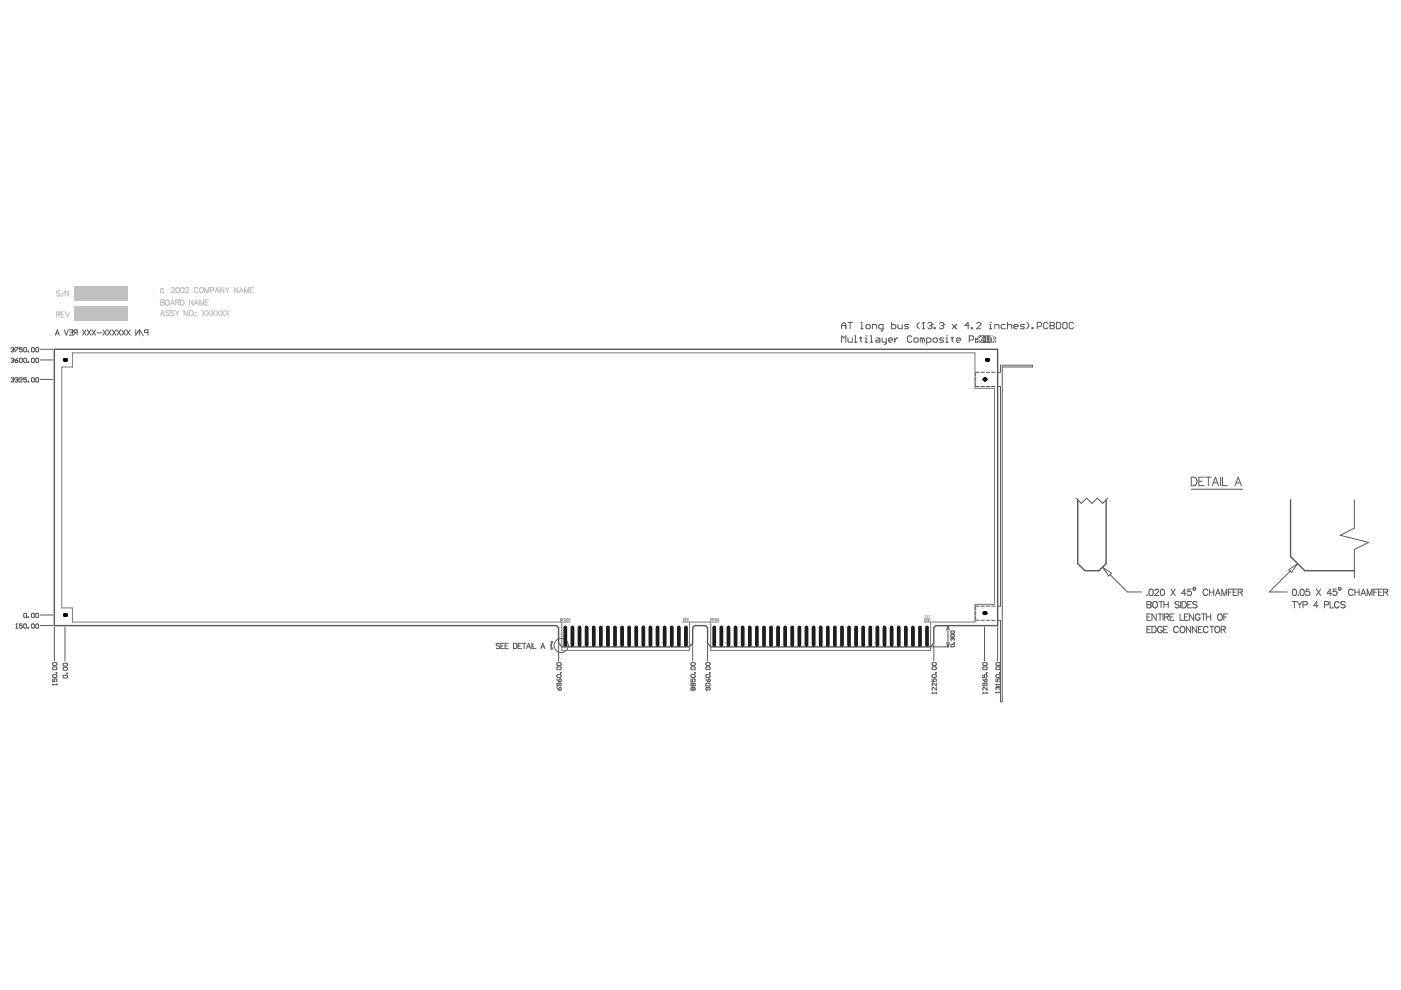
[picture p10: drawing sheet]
<svg xmlns="http://www.w3.org/2000/svg" width="297mm" height="210mm" viewBox="0 0 297 210" stroke-linecap="round" stroke-linejoin="round" font-family="sans-serif">
<g fill="none" stroke="#5a5a5a" stroke-width=".21">
<path d="M2.3 73.9l.5-.2 .1 .3M2.3 76.1l.5-.1 .1 .3M2.6 76.4h.2M2.6 74.2h.2M2.8 74.2l.1 .1-.1 .3-.5-.1M2.8 76.4l.1 .2-.1 .3-.5-.2M2.9 76.3h.1M2.9 74h.1M2.9 76.3l-.1 .1M2.9 74l-.1 .2M3.2 73.7h.6l-.6 .9M3.2 76.4h.5l.1 .3-.4 .2z"/>
<path d="M3.8 76l-.6 .4M4.3 76l.4 .1v.6l-.1 .2-.5-.2v-.6zM4.7 73.7h-.6v.5l.3-.2 .3 .2-.1 .4-.5-.1M5 73.9l.2-.2 .4 .2v.6l-.1 .1-.5-.1zM5.2 76l.4 .1v.6l-.1 .2-.5-.2v-.6zM5.9 74.5h.2v.1h-.2zM5.9 76.7h.2v.2h-.2zM6.7 73.9l.1-.2 .5 .2v.6l-.2 .1-.4-.1zM6.7 76.1l.1-.1 .5 .1v.6l-.2 .2-.4-.2zM7.6 73.9l.1-.2 .5 .2v.6l-.2 .1-.4-.1zM7.6 76.1l.1-.1 .5 .1v.6l-.2 .2-.4-.2zM8.5 76.3h2.7"/>
<path d="M8.5 74.1h2.7M11.7 71.1l.5-1.2 .4 1.2M11.9 70.7h.5M13.6 69.9l.4 1.2 .5-1.2M14.7 69.9h.7v1.2h-.7M14.9 70.5h.5M16 70.5l-.4 .6M16.4 70.5l-.7-.1v-.4l.7-.1v1.2M17.5 69.9l.8 1.2M18.3 69.9l-.8 1.2M18.5 69.9l.8 1.2M19.3 69.9l-.8 1.2"/>
<path d="M19.5 69.9l.8 1.2M20.3 69.9l-.8 1.2M20.6 70.6h1M21.8 69.9l.8 1.2M22.6 69.9l-.8 1.2M22.8 69.9l.8 1.2M23.6 69.9l-.8 1.2M23.8 69.9l.8 1.2M24.6 69.9l-.8 1.2M24.8 69.9l.8 1.2M25.6 69.9l-.8 1.2M25.8 69.9l.8 1.2"/>
<path d="M26.6 69.9l-.8 1.2M26.8 69.9l.8 1.2M27.6 69.9l-.8 1.2M28.8 69.9v1.2l.7-1.2v1.2M29.6 69.9l.8 1.3M31.4 70.5h-.7v-.5l.7-.1v1.2M178.4 69.7v-.9l.5-.4 .4 .4v.9M178.4 72.6v-1.4l.5 .5 .4-.5v1.4M178.4 69h.9M179.8 71.7v.6l.2 .3h.7v-.9M179.8 68.4h.9M180.2 68.4v1.3"/>
<path d="M181.1 72.6h.5M181.1 71.2h.3v1.4M182.3 71.7h.4M182.5 71.4v.9l.2 .3M182.5 68.4h.2v1.3M182.5 69.7h.4M183.4 72.6h.4M183.4 71.7h.2v.9M183.6 71.2h.1M183.6 69l.2-.2h.5l.2 .2v.5l-.2 .2h-.5l-.2-.2zM184.5 72.6h.5M184.5 71.2h.2v1.4"/>
<path d="M185 69.7v-.9h.7l.2 .2v.7M185.9 71.7h.4l.3 .2v.7h-.7l-.2-.3 .2-.2h.7M187 71.7v.6l.2 .3h.7M187.2 69.7h-.6l-.3-.2v-.5l.3-.2h.6v1.1l-.4 .3M187.9 71.7v1.1l-.4 .2M188.4 72.1h.9l-.3-.4h-.4l-.2 .2v.4l.2 .3h.4M189 68.4v1.3h.7l.2-.2v-.5l-.2-.2h-.7M189.7 71.7v.9M190.4 71.7h-.2l-.5 .4M190.4 68.8v.7l.2 .2h.7v-.9M192.6 68.8h-.6l-.3 .2 .9 .5-.2 .2h-.7M193.3 71.4l-.2-.2h-.5l-.2 .2v.9l.2 .3h.5l.2-.3"/>
<path d="M193.8 71.9l.2-.2h.4l.3 .2v.4l-.3 .3h-.4l-.2-.3zM194.9 68.4l-.5 .4v.5l.5 .4M195.6 71.9l-.5-.2v.9M195.6 71.9v.7M195.6 71.9l.2-.2 .2 .2v.7M195.6 69.7h.4M195.8 68.4h.1M195.8 68.4v1.3M195.8 68.4l-.2 .2M196.5 72.6h.7l.2-.3v-.4l-.2-.2h-.7v1.3M196.7 68.6l.2-.2h.5l.2 .4M197.2 69h.2"/>
<path d="M197.4 69l.2 .3-.2 .4h-.5l-.2-.2M197.6 68.8h.1M197.6 68.8l-.2 .2M197.8 71.9l.3-.2h.4l.2 .2v.4l-.2 .3h-.4l-.3-.3zM198.1 69.5h.2v.2h-.2zM199.2 68.6l.2-.2h.5l.2 .4M199.6 69h.3M199.9 69l.2 .3-.2 .4h-.5l-.2-.2M200.1 68.8h.1M200.1 71.7h-.7l-.2 .2 .9 .4-.2 .3h-.7M200.1 68.8l-.2 .2M200.5 72.6h.5"/>
<path d="M200.5 71.7h.3v.9M200.8 71.2h.1M201.7 71.7h.4M201.9 71.4v.9l.2 .3M201.9 68.8l.9 .9M202.8 72.1h.9l-.2-.4h-.5l-.2 .2v.4l.2 .3h.5M202.8 68.8l-.9 .9M205.5 72.1h.7l.2-.2v-.5l-.2-.2h-.7v1.4M205.5 69h-.9l.7-.6v1.3M205.9 69.5h.3v.2h-.3zM206.8 71.7v.9M207.1 72.4v.2z"/>
<path d="M207.1 68.6l.2-.2h.4l.3 .2v.2l-.9 .9h.9M207.5 71.7h-.2l-.5 .4M207.6 78.9h-.7v.8M208 78.9h.7M208.1 72h.3M208.2 72.6h.5M208.2 71.7h.2v.9M208.4 71.5a.5 .5 0 0 0-.6-.3 .5 .5 0 0 0-.4 .5v.3a.5 .5 0 0 0 .4 .6 .5 .5 0 0 0 .6-.4M208.4 71.2h.1M208.7 72.6h.9M208.7 71.9h.6M208.7 72.3l.3 .3"/>
<path d="M208.8 71.5l.2-.3-.2 .2v.3l.7 .3M209.1 78.9h.8M209.3 71.2h-.6v1.4M209.3 71.2l.2 .1M209.3 71.9l.2 .1M209.3 72.6v-.9h.7l.2 .2v.7M209.5 71.3l.1 .3-.3 .3M209.5 71.7l-.6 .2-.2 .2M209.5 71.3v.2M209.5 71.5l-.8 1.1M209.5 72l.1 .3-.3 .3M209.5 71.4v.2"/>
<path d="M209.8 69.7h.4M209.8 68.8h.2v.9M209.9 71.2v1.4h.8M210 68.4h.1M210.2 78.9h.8M210.7 71.7h.4M210.9 69.7v-.9h.7l.2 .2v.7M210.9 71.4v.9l.2 .3M211.5 78.9h.6v-1.5h6.8v.4h-6.4v71h-.4v-17.3h-.6M213.2 68.8h-.7l-.2 .2v.5l.2 .2h.7M213.6 69l.2-.2h.5l.2 .2v.7M213.6 68.4v1.3"/>
<path d="M215 69.3h.9l-.3-.5h-.4l-.2 .2v.5l.2 .2h.4M217.2 68.8h-.7l-.2 .2 .9 .5-.2 .2h-.7M217.7 68.4l.4 .4v.5l-.4 .4M218.8 69.5h.2v.2h-.2zM219.9 69.3h.7l.2-.3v-.4l-.2-.2h-.7v1.3M222.2 68.6l-.2-.2h-.5l-.2 .2v.9l.2 .2h.5l.2-.2M222.6 69h.1M222.6 69h.7M222.6 68.4h.7l.2 .2-.2 .4 .2 .5-.2 .2h-.7zM224 68.4h.7l.2 .2v.9l-.2 .2h-.7zM225.3 68.6l.3-.2h.4l.2 .2v.9l-.2 .2h-.4l-.3-.2zM227.6 68.6l-.2-.2h-.5l-.2 .2v.9l.2 .2h.5l.2-.2"/>
<path d="M2.3 80.2l.5-.1 .1 .3M2.6 80.5h.2M2.8 80.5l.1 .2-.1 .3-.5-.2M2.9 80.4h.1M2.9 80.4l-.1 .1M3.2 80.2l.5-.1 .1 .3M3.5 80.5h.2M3.7 80.5l.1 .2-.1 .3-.5-.2M3.8 80.4h.1M3.8 80.4l-.1 .1M4.1 80.2l.2-.1 .4 .1-.6 .8h.6M5.6 80.1h-.6v.4l.3-.1 .3 .1-.1 .5-.5-.2"/>
<path d="M5.9 80.8h.2v.2h-.2zM6.7 80.2l.1-.1 .5 .1v.6l-.2 .2-.4-.2zM7.6 80.2l.1-.1 .5 .1v.6l-.2 .2-.4-.2zM8.5 80.4h2.7M206.9 80.1v.7M206.9 81.2v.7h.7M208 81.9h.7M209.1 81.9h.8M210.2 81.9h.8M211.5 81.9h.6v46.6h-.6M228.1 105.6l1.2 1.1 1.1-1.1 1.1 1.1 1.1-1.1 1.2 1.1 1.1-1.1M252.6 103.7h10.9"/>
<path d="M252.6 101.2h.6a.96 .96 0 0 1 .6 .9 .96 .96 0 0 1-.6 .9h-.6zM254.2 102h.7M255.3 101.2h-1.1v1.8h1.1M255.6 101.2h1.2M256.2 101.2v1.8M257 103l.7-1.8 .7 1.8M257.3 102.4h.8M258.8 101.2v1.8M259.2 101.2v1.8h1M261.8 103l.7-1.8 .7 1.8M262.1 102.4h.8M287.2 106v6l-3.1 1.5 6.1 1.5-3 1.5v6"/>
<path d="M3.4 133.2h.3M3.5 132.3h.1M3.5 132.3v.9M3.5 132.3l-.1 .1M4.7 132.3h-.6v.4l.3-.1 .3 .1-.1 .5-.5-.2M5 132.4l.2-.1 .4 .1v.6l-.1 .2-.5-.2zM5.2 130l.4 .2v.6l-.1 .1-.5-.1v-.6zM5.9 130.8h.2v.1h-.2zM5.9 133h.2v.2h-.2zM6.7 130.2l.1-.2 .5 .2v.6l-.2 .1-.4-.1zM6.7 132.4l.1-.1 .5 .1v.6l-.2 .2-.4-.2zM7.6 130.2l.1-.2 .5 .2v.6l-.2 .1-.4-.1z"/>
<path d="M7.6 132.4l.1-.1 .5 .1v.6l-.2 .2-.4-.2zM8.5 132.6h2.7M8.5 130.4h2.7M11.5 132.9v7.3M13.8 132.9v7.3M106 136.6l-.3-.2-.5 .2 .1 .2 .7 .4-.3 .3-.5-.1M106.2 136.9h.4M106.9 136.4h-.7v1.1h.7M107.1 136.9h.4M107.8 136.4h-.7v1.1h.7M108.9 136.4h.3a.6 .6 0 0 1 .4 .6 .6 .6 0 0 1-.4 .5h-.3zM109.9 136.9h.4"/>
<path d="M110.6 136.4h-.7v1.1h.7M110.8 136.4h.7M111.1 136.4v1.1M111.6 137.5l.5-1.1 .4 1.1M111.8 137.2h.5M112.8 136.4v1.1M113 136.4v1.1h.6M114.7 137.5l.4-1.1 .4 1.1M114.8 137.2h.6M116.8 136.8l.3 .8-.3 .1zM116.9 136l.3 .1-.4 .7zM118.4 136.7v3.5"/>
<path d="M146.9 136.7v3.5M150 136.7v3.5M197.5 137.2h3.6M198 136.7v3.5M198.7 132.6h2.4M200.7 136.3l.3 .9M201 132.6l.3 .9M201 132.6l-.3 .9M201 132.6v4.6M201.3 136.3l-.3 .9M201.6 136.8l.6-.1 .1 .3-.6 .2zM201.6 134.7l.6-.2 .1 .4-.6 .1z"/>
<path d="M201.6 133.9l.6-.1 .1 .3-.6 .2zM201.8 135.3h.1M201.8 135.3l-.2 .1 .1 .4M201.8 135.3l.2 .1M202 135.4l.1-.1 .2 .1-.1 .4M202 135.4v.1M202.2 136.3l.1 .1zM206.9 130.8v.7h.7M206.9 129.6v.8M207.6 128.5h-.7v.8M208 131.5h.7M208 128.5h.7"/>
<path d="M208.7 132.9v7.3M209.1 131.5h.8M209.1 128.5h.8M210.2 131.5h.8M210.2 128.5h.8M211.5 132.9v7.3M233.8 120.3l1.9 1.3-.6 .5zM235.4 121.8l3.6 3.7h3M243.2 127.5l.8 .2 .1 .2-.3 .3 .3 .2-.2 .4-.7 .1zM243.2 133.4h.5M243.2 128.2h.6M243.2 130.8h.5"/>
<path d="M243.2 126.1v.2zM243.8 125l.2-.1a.7 .7 0 0 1 .5 .7 .7 .7 0 0 1-.5 .7 .86 .86 0 0 1-.2-1.3zM244 132.8h-.8v1.3h.8M244 130.2h-.8v1.3h.8M244.2 132.8h.5a.72 .72 0 0 1 .5 .7 .72 .72 0 0 1-.5 .6h-.5zM244.6 127.6a.63 .63 0 0 1 .8 .6 .63 .63 0 0 1-.8 .6l-.2-.4zM244.9 125.2l.2-.3 .4 .1 .1 .2-.2 .4-.6 .7h.9M245.1 130.2v1.3l-.9-1.3v1.3M245.5 130.2h.9M245.7 127.5h.9M246 130.2v1.3M246.2 127.5v1.4"/>
<path d="M246.2 125l.2-.1a.7 .7 0 0 1 .5 .7 .7 .7 0 0 1-.5 .7 .86 .86 0 0 1-.2-1.3zM246.4 133.1a.5 .5 0 0 0-.6-.3 .5 .5 0 0 0-.4 .5v.3a.48 .48 0 0 0 .5 .6 .48 .48 0 0 0 .5-.6h-.3M246.6 130.2v1.3M246.7 133.4h.5M246.8 128.2h.9M246.8 127.5v1.4M246.9 130.8l.7-.1 .1-.4-.8-.1v1.3M247.3 130.8l.5 .7M247.6 132.8h-.9v1.3h.9M247.7 127.5v1.4M248.1 130.8h.5M248.3 124.9l.9 1.4"/>
<path d="M248.9 130.2h-.8v1.3h.8M249.2 124.9l-.9 1.4M249.8 133.1a.5 .5 0 0 0-.6-.3 .5 .5 0 0 0-.4 .5v.3a.5 .5 0 0 0 .4 .6 .5 .5 0 0 0 .6-.4M250 127.7l-.3-.2-.6 .2 .2 .4 .7 .4v.2l-.3 .2-.6-.2M250.2 130.2v1.3h.8M250.3 133l.1-.1a.63 .63 0 0 1 .8 .6 .63 .63 0 0 1-.8 .6l-.2-.5zM250.3 127.5v1.4M250.6 127.5h.5a.72 .72 0 0 1 .4 .7 .72 .72 0 0 1-.4 .7h-.5zM251.1 130.8h.5M251.5 125.8h-1l.7-.9v1.4M251.8 128.2h.5M251.9 130.2h-.8v1.3h.8"/>
<path d="M252.4 132.8v1.3l-.9-1.3v1.3M252.5 124.9h-.6l-.1 .6a.48 .48 0 0 1 .7 0 .48 .48 0 0 1-.1 .7 .48 .48 0 0 1-.7-.2M252.7 127.5h-.9v1.4h.9M253.1 130.2v1.3l-.9-1.3v1.3M253.7 132.8v1.3l-.9-1.3v1.3M253.8 127.7l-.3-.2-.6 .2 .1 .4 .8 .4v.2l-.3 .2-.6-.2M254.1 133.4h.5M254.4 130.5a.5 .5 0 0 0-.6-.3 .5 .5 0 0 0-.4 .5v.3a.48 .48 0 0 0 .5 .5 .48 .48 0 0 0 .5-.5h-.3M254.7 130.2h.9M254.9 132.8h-.8v1.3h.8M255.2 130.2v1.3M255.8 130.8h.9"/>
<path d="M255.8 130.2v1.3M256 125.2a.5 .5 0 0 0-.5-.3 .5 .5 0 0 0-.4 .5v.3a.5 .5 0 0 0 .4 .6 .5 .5 0 0 0 .5-.4M256.1 133.1a.5 .5 0 0 0-.6-.3 .5 .5 0 0 0-.4 .5v.3a.5 .5 0 0 0 .4 .6 .5 .5 0 0 0 .6-.4M256.4 124.9v1.4M256.4 125.6h.9M256.5 132.8h.9M256.7 130.2v1.3M256.9 132.8v1.3M257.3 124.9v1.4M257.7 133l.1-.1a.63 .63 0 0 1 .8 .6 .63 .63 0 0 1-.8 .6l-.2-.5zM257.7 126.3l.5-1.4 .5 1.4M257.9 125.8h.6"/>
<path d="M258.3 130.4l.1-.2a.63 .63 0 0 1 .8 .6 .63 .63 0 0 1-.8 .7l-.3-.5zM258.9 133.4h.8v-.5l-.8-.1v1.3M259 126.3v-1.4l.6 1.4 .5-1.4v1.4M259.4 133.4l.4 .7M259.5 130.8h.5M260.3 130.2h-.8v1.3M260.5 125.6h.5M261.3 124.9h-.8v1.4M261.5 125.6h.5M262.3 124.9h-.8v1.4h.8M262.5 125.6l.8-.1 .1-.5-.9-.1v1.4M263 125.6l.4 .7"/>
<path d="M273.2 120.8l1.9-1.3-1.3 1.9zM273.5 121.1l-4.4 4.4h3.8M274 127.5h.9M274.2 125l.2-.1a.7 .7 0 0 1 .5 .7 .7 .7 0 0 1-.5 .7 .86 .86 0 0 1-.2-1.3zM274.4 127.5v1.4M275.1 127.5l.5 .7M275.3 126.1v.2zM275.6 128.2v.7M275.8 125l.2-.1a.7 .7 0 0 1 .5 .7 .7 .7 0 0 1-.5 .7 .86 .86 0 0 1-.2-1.3zM276.1 127.5l-.5 .7M276.3 128.2h.7l.1-.5-.8-.2v1.4M277.6 124.9h-.6l-.1 .6a.48 .48 0 0 1 .7 0 .48 .48 0 0 1-.1 .7 .48 .48 0 0 1-.7-.2"/>
<path d="M279.1 124.9l.9 1.4M279.5 128.4h-1l.7-.9v1.4M280 124.9l-.9 1.4M280.8 128.2h.8v-.5l-.8-.2v1.4M282 127.5v1.4h.8M282.3 125.8h-.9l.6-.9v1.4M283.3 124.9h-.6l-.1 .6a.48 .48 0 0 1 .8 0 .48 .48 0 0 1-.1 .7 .48 .48 0 0 1-.7-.2M283.9 127.9a.5 .5 0 0 0-.6-.4 .5 .5 0 0 0-.4 .6v.3a.5 .5 0 0 0 .4 .5 .5 .5 0 0 0 .6-.3M285.2 127.7l-.3-.2-.6 .2 .1 .4 .8 .4v.2l-.3 .2-.6-.2M286.9 125.2a.5 .5 0 0 0-.6-.3 .5 .5 0 0 0-.4 .5v.3a.5 .5 0 0 0 .4 .6 .5 .5 0 0 0 .6-.4M287.3 125.6h.9M287.3 124.9v1.4"/>
<path d="M288.2 124.9v1.4M288.5 126.3l.5-1.4 .6 1.4M288.7 125.8h.7M289.9 126.3v-1.4l.5 1.4 .5-1.4v1.4M291.3 125.6h.5M292.1 124.9h-.8v1.4M292.3 125.6h.5M293.1 124.9h-.8v1.4h.8M293.3 125.6l.8-.1 .1-.5-.9-.1v1.4M293.8 125.6l.4 .7M11.2 145.1h.1M11.2 140.6l.1-.1h.6l.2 .4-.2 .2h-.6z"/>
<path d="M11.2 141.5l.1-.1h.6l.2 .4-.2 .2h-.6zM11.2 143.2l.1-.2h.6l.2 .5-.2 .1h-.6zM11.2 143.9v.6h.4l-.1-.3 .1-.3 .5 .2-.2 .4M11.2 145.1h.9M11.2 145.1l.1 .2M11.9 142.6h.2v.1h-.2zM12.1 145v.3M13.4 143.3l.1-.1h.7l.1 .4-.1 .2h-.7zM13.4 140.8l.1-.2h.7l.1 .5-.1 .1h-.7zM13.4 141.7l.1-.2h.7l.1 .5-.1 .1h-.7zM14.2 142.7h.1v.2h-.1zM118.1 143.2l.1-.2h.6l.2 .5-.2 .1h-.6z"/>
<path d="M118.1 141.5l.1-.1h.6l.2 .4-.2 .2h-.6zM118.1 140.6l.1-.1h.6l.2 .4-.2 .2h-.6zM118.1 145.7l.4 .6M118.1 143.9l.4 .6M118.5 144.1l.3-.2 .2 .5-.5 .1zM118.5 145.9l.3-.2 .2 .5-.5 .1zM118.5 144.8v.5l-.1 .1-.3-.1 .1-.5h.6l.2 .2-.2 .4M118.8 142.6h.2v.1h-.2zM146.5 143.9v.6h.4l-.1-.3 .1-.3 .5 .2-.2 .4M146.5 143.2l.1-.2h.6l.2 .5-.2 .1h-.6zM146.5 141.5l.1-.1h.6l.2 .4-.2 .2h-.6zM146.5 140.6l.1-.1h.6l.2 .4-.2 .2h-.6z"/>
<path d="M146.9 145.9l-.1-.2-.3 .2 .1 .4 .3-.1M146.9 145.9l.2-.2 .3 .2-.2 .4-.3-.1M146.9 145l-.1-.2-.3 .2 .1 .4 .3-.1M146.9 145l.2-.2 .3 .2-.2 .4-.3-.1M146.9 145v.3M146.9 145.9v.3M147.2 142.6h.2v.1h-.2zM149.7 143.2l.1-.2h.6l.2 .5-.2 .1h-.6zM149.7 141.5l.1-.1h.6l.2 .4-.2 .2h-.6zM149.7 140.6l.1-.1h.6l.2 .4-.2 .2h-.6zM149.7 145l.1-.2h.6l.2 .5-.2 .1h-.6zM149.7 143.9l.4 .6"/>
<path d="M150.1 144.1l.3-.2 .2 .5-.5 .1zM150.1 145.7v.5l-.1 .1-.3-.1 .1-.5h.6l.2 .2-.2 .4M150.4 142.6h.2v.1h-.2zM197.6 146.9h.1M197.6 140.6l.2-.1h.6l.1 .4-.1 .2h-.6zM197.6 143.9v.6h.5l-.2-.3 .2-.3 .4 .2-.1 .4M197.6 143.2l.2-.2h.6l.1 .5-.1 .1h-.6zM197.6 141.5l.2-.1h.6l.1 .4-.1 .2h-.6zM197.6 146.9h.9M197.6 146.9l.2 .2M198.4 142.6h.1v.1h-.1zM198.5 145.7v.6l-.7-.6-.2 .2 .2 .4"/>
<path d="M198.5 144.8v.6l-.6-.6-.3 .2 .2 .4M198.5 146.8v.3M208.4 146.9h.1M208.4 143v.6h.4l-.1-.4 .4-.2 .2 .2-.2 .4M208.4 141.5l.1-.1h.6l.2 .4-.2 .2h-.6zM208.4 140.6l.1-.1h.6l.2 .4-.2 .2h-.6zM208.4 146.9h.9M208.4 146.9l.1 .2M208.4 143.9l.4 .6M208.8 144.1l.3-.2 .2 .5-.5 .1zM208.8 144.8v.5l-.1 .1-.3-.1 .1-.5h.6l.2 .2-.2 .4M209.1 142.6h.2v.1h-.2z"/>
<path d="M209.3 145.7v.6l-.6-.6-.3 .2 .1 .4M209.3 146.8v.3M211.2 146.8h.1M211.2 145.1h.1M211.2 145.1h.9M211.2 143.9v.6h.4l-.1-.3 .1-.3 .5 .2-.2 .4M211.2 143.2l.1-.2h.6l.2 .5-.2 .1h-.6zM211.2 141.5l.1-.1h.6l.2 .4-.2 .2h-.6zM211.2 140.6l.1-.1h.6l.2 .4-.2 .2h-.6zM211.2 146.8h.9M211.2 146.8l.1 .1M211.2 145.1l.1 .2"/>
<path d="M211.5 145.6h.1M211.5 145.6l-.3 .1 .1 .5M211.5 145.6l.1 .1M211.6 145.7l.2-.1 .3 .1-.2 .5M211.6 145.7v.2M211.9 142.6h.2v.1h-.2zM212.1 145v.3M212.1 146.6v.3"/>
<circle cx="119" cy="136.9" r="1.5"/>
<circle cx="253.2" cy="124.8" r=".3"/>
<circle cx="284.1" cy="124.8" r=".3"/>
</g>
<path d="M11.5 74.1h200v58.5h-13.1l-.4 .5v3.3l-.8 .8h-46.4l-.8-.8v-3.3l-.4-.5h-2.3l-.4 .5v3.3l-.8 .8h-26.9l-.8-.8v-3.3l-.4-.5h-106.5zM228.5 106v13.5l1.5 1.5h3l1.5-1.5v-13.5M273.6 106v12l3 3h10.6" fill="none" stroke="#5a5a5a" stroke-width=".3"/>
<path d="M15.4 74.8h191.3v7.5h4.1v45.8h-4.1v3.8h-9.4v6h-46.6v-6h-4.5v6h-27.1v-6h-103.7v-3h-2.3v-51.1h2.3zM207.1 72.4v.2zM208.4 71.5a.5 .5 0 0 0-.6-.3 .5 .5 0 0 0-.4 .5v.3a.48 .48 0 0 0 .5 .6 .48 .48 0 0 0 .5-.6h-.3M208.8 71.2h.7l-.3 .5a.45 .45 0 0 1 .3 .7 .45 .45 0 0 1-.8-.1" fill="none" stroke="#787878" stroke-width=".21"/>
<g fill="none" stroke="#8c8c8c" stroke-width=".21">
<path d="M118.9 131.5l-.1 .2 .1 .2 .4-.1-.1-.3M118.9 131.5l-.1-.1 .1-.2 .4 .1-.1 .2M118.9 131.5h.3M119.7 131.9h.2M119.8 131.2h.1M119.8 131.2v.7M119.8 131.2l.1 .1M120.1 131.3l.5-.1v.7l-.5-.1zM144.8 131.9h.3M145 131.2h.1M145 131.2v.7M145 131.2l.1 .1"/>
<path d="M145.3 131.3l.5-.1v.7l-.5-.1zM150.5 131.9h.3M150.6 131.2h.1M150.6 131.2v.7M150.6 131.2l.2 .1M151 131.4h.1M151 131.4l.1 .1M151.1 131.5l-.1 .2 .1 .2 .4-.1M151.1 131.5h.1M151.5 131.3l-.4-.1-.1 .2M151.7 131.3l.5-.1v.7l-.5-.1 .1-.3zM151.8 131.5h.4"/>
<path d="M152.2 131.5h.1M196 131.9h.2M196.1 131.2h.1M196.1 131.2v.7M196.1 131.2l.1 .1M196.5 131.3l.4-.1v.7l-.4-.1 .1-.3zM196.6 131.5h.3M196.9 131.5h.1"/>
</g>
<g fill="#000">
<circle cx="13.8" cy="76.3" r=".38"/>
<circle cx="209.3" cy="76.3" r=".38"/>
<circle cx="208.7" cy="80.4" r=".38"/>
<circle cx="13.8" cy="130.4" r=".38"/>
<circle cx="208.7" cy="130" r=".38"/>
</g>
<g fill="none" stroke="#5a5a5a" stroke-width=".75">
<path d="M119.9 133v3.8M121.4 133v3.8M122.9 133v3.8M124.4 133v3.8M125.9 133v3.8M127.4 133v3.8M128.9 133v3.8M130.4 133v3.8M131.9 133v3.8M133.4 133v3.8M134.9 133v3.8M136.4 133v3.8"/>
<path d="M137.9 133v3.8M139.4 133v3.8M140.9 133v3.8M142.4 133v3.8M143.9 133v3.8M145.4 133v3.8M151.4 133v3.8M152.9 133v3.8M154.5 133v3.8M156 133v3.8M157.5 133v3.8M159 133v3.8"/>
<path d="M160.5 133v3.8M162 133v3.8M163.5 133v3.8M165 133v3.8M166.5 133v3.8M168 133v3.8M169.5 133v3.8M171 133v3.8M172.5 133v3.8M174 133v3.8M175.5 133v3.8M177 133v3.8"/>
<path d="M178.5 133v3.8M180 133v3.8M181.5 133v3.8M183 133v3.8M184.5 133v3.8M186 133v3.8M187.5 133v3.8M189 133v3.8M190.5 133v3.8M192 133v3.8M193.5 133v3.8M195.1 133v3.8"/>
<path d="M196.6 133v3.8"/>
</g>
<path d="M207.1 72.4v.2zM208.4 71.5a.5 .5 0 0 0-.6-.3 .5 .5 0 0 0-.4 .5v.3a.48 .48 0 0 0 .5 .6 .48 .48 0 0 0 .5-.6h-.3M208.7 71.2h.9l-.6 1.4M208.7 71.5l.3-.3v1.4" fill="none" stroke="#3c3c3c" stroke-width=".21"/>
<g fill="none" stroke="#d2d2d2" stroke-width=".21">
<path d="M207.1 72.4v.2zM208.4 71.5a.5 .5 0 0 0-.6-.3 .5 .5 0 0 0-.4 .5v.3a.48 .48 0 0 0 .5 .6 .48 .48 0 0 0 .5-.6h-.3M209.5 71.4l-.4-.2a.69 .69 0 0 0-.4 .9"/>
<circle cx="209.1" cy="72.1" r=".42"/>
</g>
<path d="M207.1 72.4v.2zM208.4 71.5a.5 .5 0 0 0-.6-.3 .5 .5 0 0 0-.4 .5v.3a.48 .48 0 0 0 .5 .6 .48 .48 0 0 0 .5-.6h-.3M209.5 71.2h-.7v.6a.48 .48 0 0 1 .7 0 .48 .48 0 0 1-.1 .7 .48 .48 0 0 1-.7-.2" fill="none" stroke="#b4b4b4" stroke-width=".21"/>
<path d="M207.1 72.4v.2zM208.4 71.5a.5 .5 0 0 0-.6-.3 .5 .5 0 0 0-.4 .5v.3a.48 .48 0 0 0 .5 .6 .48 .48 0 0 0 .5-.6h-.3M209.7 72.1h-1l.7-.9v1.4" fill="none" stroke="#969696" stroke-width=".21"/>
<path d="M207.1 72.4v.2zM208.4 71.5a.5 .5 0 0 0-.6-.3 .5 .5 0 0 0-.4 .5v.3a.48 .48 0 0 0 .5 .6 .48 .48 0 0 0 .5-.6h-.3M208.7 71.2h.9M209.2 71.2v1.4M209.8 71.2v1.4h.7" fill="none" stroke="#1e1e1e" stroke-width=".21"/>
<g fill="none" stroke="#1e1e1e" stroke-width=".75">
<path d="M119.9 133v3.8M121.4 133v3.8M122.9 133v3.8M124.4 133v3.8M125.9 133v3.8M127.4 133v3.8M128.9 133v3.8M130.4 133v3.8M131.9 133v3.8M133.4 133v3.8M134.9 133v3.8M136.4 133v3.8"/>
<path d="M137.9 133v3.8M139.4 133v3.8M140.9 133v3.8M142.4 133v3.8M143.9 133v3.8M145.4 133v3.8M151.4 133v3.8M152.9 133v3.8M154.5 133v3.8M156 133v3.8M157.5 133v3.8M159 133v3.8"/>
<path d="M160.5 133v3.8M162 133v3.8M163.5 133v3.8M165 133v3.8M166.5 133v3.8M168 133v3.8M169.5 133v3.8M171 133v3.8M172.5 133v3.8M174 133v3.8M175.5 133v3.8M177 133v3.8"/>
<path d="M178.5 133v3.8M180 133v3.8M181.5 133v3.8M183 133v3.8M184.5 133v3.8M186 133v3.8M187.5 133v3.8M189 133v3.8M190.5 133v3.8M192 133v3.8M193.5 133v3.8M195.1 133v3.8"/>
<path d="M196.6 133v3.8"/>
</g>
<g fill="#c0c0c0">
<path d="M15.7 65h11.3v3h-11.3z" fill-rule="evenodd"/>
<path d="M15.7 60.6h11.3v3.1h-11.3z" fill-rule="evenodd"/>
</g>
<g fill="none" stroke="#c0c0c0" stroke-width=".21">
<path d="M12 66.7l.6-.1 .1-.4-.7-.1v1.2M12.4 66.7l.3 .6M12.7 61.8l-.2-.1-.5 .1 .1 .3 .6 .3v.2l-.2 .2-.5-.2M13 66.7h.4M13.7 66.1h-.7v1.2h.7M13.7 61.7l-.7 1.2M13.9 66.1l.4 1.2 .4-1.2M14.6 61.7v1.1l-.8-1.1v1.1M32.5 62.1h.1M34 63.6l.7 .1 .1 .2-.3 .2 .3 .2-.1 .3-.7 .1zM34 67l.4-1.2 .5 1.2M34 64.1h.5"/>
<path d="M34.2 66.6h.5M34.7 61.4a.33 .33 0 0 0-.4-.2 .33 .33 0 0 0-.3 .3v.2a.33 .33 0 0 0 .3 .4 .33 .33 0 0 0 .4-.2M35.1 63.7l.1-.1a.51 .51 0 0 1 .7 .6 .51 .51 0 0 1-.8 .3l-.1-.2zM35.9 66l-.3-.2-.5 .2 .1 .3 .7 .3-.3 .4-.5-.2M36.1 64.7l.5-1.1 .4 1.1M36.3 64.3h.5M36.3 61.2l.2-.3 .5 .3-.7 .9h.7M36.9 66l-.3-.2-.5 .2 .1 .3 .7 .3-.3 .4-.5-.2M37.1 65.8l.5 .6M37.3 64.1h.6l.1-.4-.7-.1v1.1M37.4 61a.55 .55 0 0 1 .7 .4 .55 .55 0 0 1-.4 .7l-.4-.2v-.5zM37.6 66.4v.6"/>
<path d="M37.6 64.1l.4 .6M38 65.8l-.4 .6M38.3 63.6h.3a.6 .6 0 0 1 .4 .5 .6 .6 0 0 1-.4 .6h-.3zM38.4 61a.55 .55 0 0 1 .7 .4 .55 .55 0 0 1-.4 .7l-.4-.2v-.5zM39.3 61.2l.3-.3 .4 .3-.7 .9h.7M39.8 65.8v1.2l-.8-1.2v1.2M40.2 66l.1-.1a.51 .51 0 0 1 .7 .5 .51 .51 0 0 1-.8 .4l-.1-.3zM40.9 63.6v1.1l-.7-1.1v1.1M41.2 66.9h.1zM41.2 64.7l.5-1.1 .4 1.1M41.4 64.3h.5M41.6 66.3h.1z"/>
<path d="M41.6 66.9h.1zM42 61.2a.41 .41 0 0 0-.5-.3 .41 .41 0 0 0-.3 .5v.2a.41 .41 0 0 0 .3 .5 .41 .41 0 0 0 .5-.3M42.3 64.7v-1.1l.5 1.1 .4-1.1v1.1M42.4 61.1l.1-.1a.51 .51 0 0 1 .7 .5 .51 .51 0 0 1-.8 .4l-.1-.3zM42.8 65.8l.8 1.2M43.4 62.1v-1.2l.4 1.2 .5-1.2v1.2M43.5 64.1h.5M43.6 65.8l-.8 1.2M43.8 65.8l.8 1.2M44.2 63.6h-.7v1.1h.7M44.6 65.8l-.8 1.2M44.6 61.5h.6l.1-.4-.7-.2v1.2"/>
<path d="M44.8 65.8l.8 1.2M45.6 65.8l-.8 1.2M45.6 62.1l.4-1.2 .5 1.2M45.8 61.7h.5M45.8 65.8l.8 1.2M46.6 65.8l-.8 1.2M46.8 65.8l.8 1.2M47.5 60.9v1.2l-.8-1.2v1.2M47.6 65.8l-.8 1.2M47.8 60.9l.4 .6M47.8 65.8l.8 1.2M48.2 61.5v.6"/>
<path d="M48.6 65.8l-.8 1.2M48.6 60.9l-.4 .6M50.4 60.9v1.2l-.7-1.2v1.2M50.7 62.1l.5-1.2 .4 1.2M50.9 61.7h.5M51.9 62.1v-1.2l.4 1.2 .4-1.2v1.2M53 61.5h.5M53.7 60.9h-.7v1.2h.7M207.1 72.4v.2zM208.4 71.5a.5 .5 0 0 0-.6-.3 .5 .5 0 0 0-.4 .5v.3a.48 .48 0 0 0 .5 .6 .48 .48 0 0 0 .5-.6h-.3M208.7 71.2h.9M209.2 71.2v1.4"/>
<path d="M209.9 71.4l.1-.1a.63 .63 0 0 1 .8 .6 .63 .63 0 0 1-.8 .6l-.2-.5zM119.6 131.3l-.1-.1-.4 .1v.5l.1 .1 .4-.1M119.8 131.9h.3M120 131.2h.1M120 131.2v.7M120 131.2l-.2 .1M120.6 131.5l-.2-.1 .2-.2 .3 .1-.1 .2M120.6 131.5l-.2 .2 .2 .2 .3-.1-.1-.3M120.6 131.5h.2M145.5 131.3l-.1-.1-.3 .1v.5l.1 .1 .3-.1M145.8 131.9h.2M145.9 131.2h.1"/>
<path d="M145.9 131.2v.7M145.9 131.2l-.1 .1M150.7 131.9v-.5l.2-.2 .3 .2v.5M150.7 131.5h.5M151.4 131.3l.4-.1 .1 .2M151.7 131.5h.1M151.8 131.5l.1 .2-.1 .2-.4-.1M151.9 131.4h.1M151.9 131.4l-.1 .1M152.1 131.9h.3M152.3 131.2h.1M152.3 131.2v.7"/>
<path d="M152.3 131.2l-.2 .1M196.2 131h.3l.2-.4-.5-.1v.7M196.2 131.9v-.5l.2-.2 .3 .2v.5M196.2 131.5h.5M196.9 131.2h.2M196.9 131.9h.2M197 130.5h.1M197 130.5l-.1 .1M197 130.5v1.4M197 131.2h.1M197 131.2l-.1 .1"/>
</g>
</svg>
